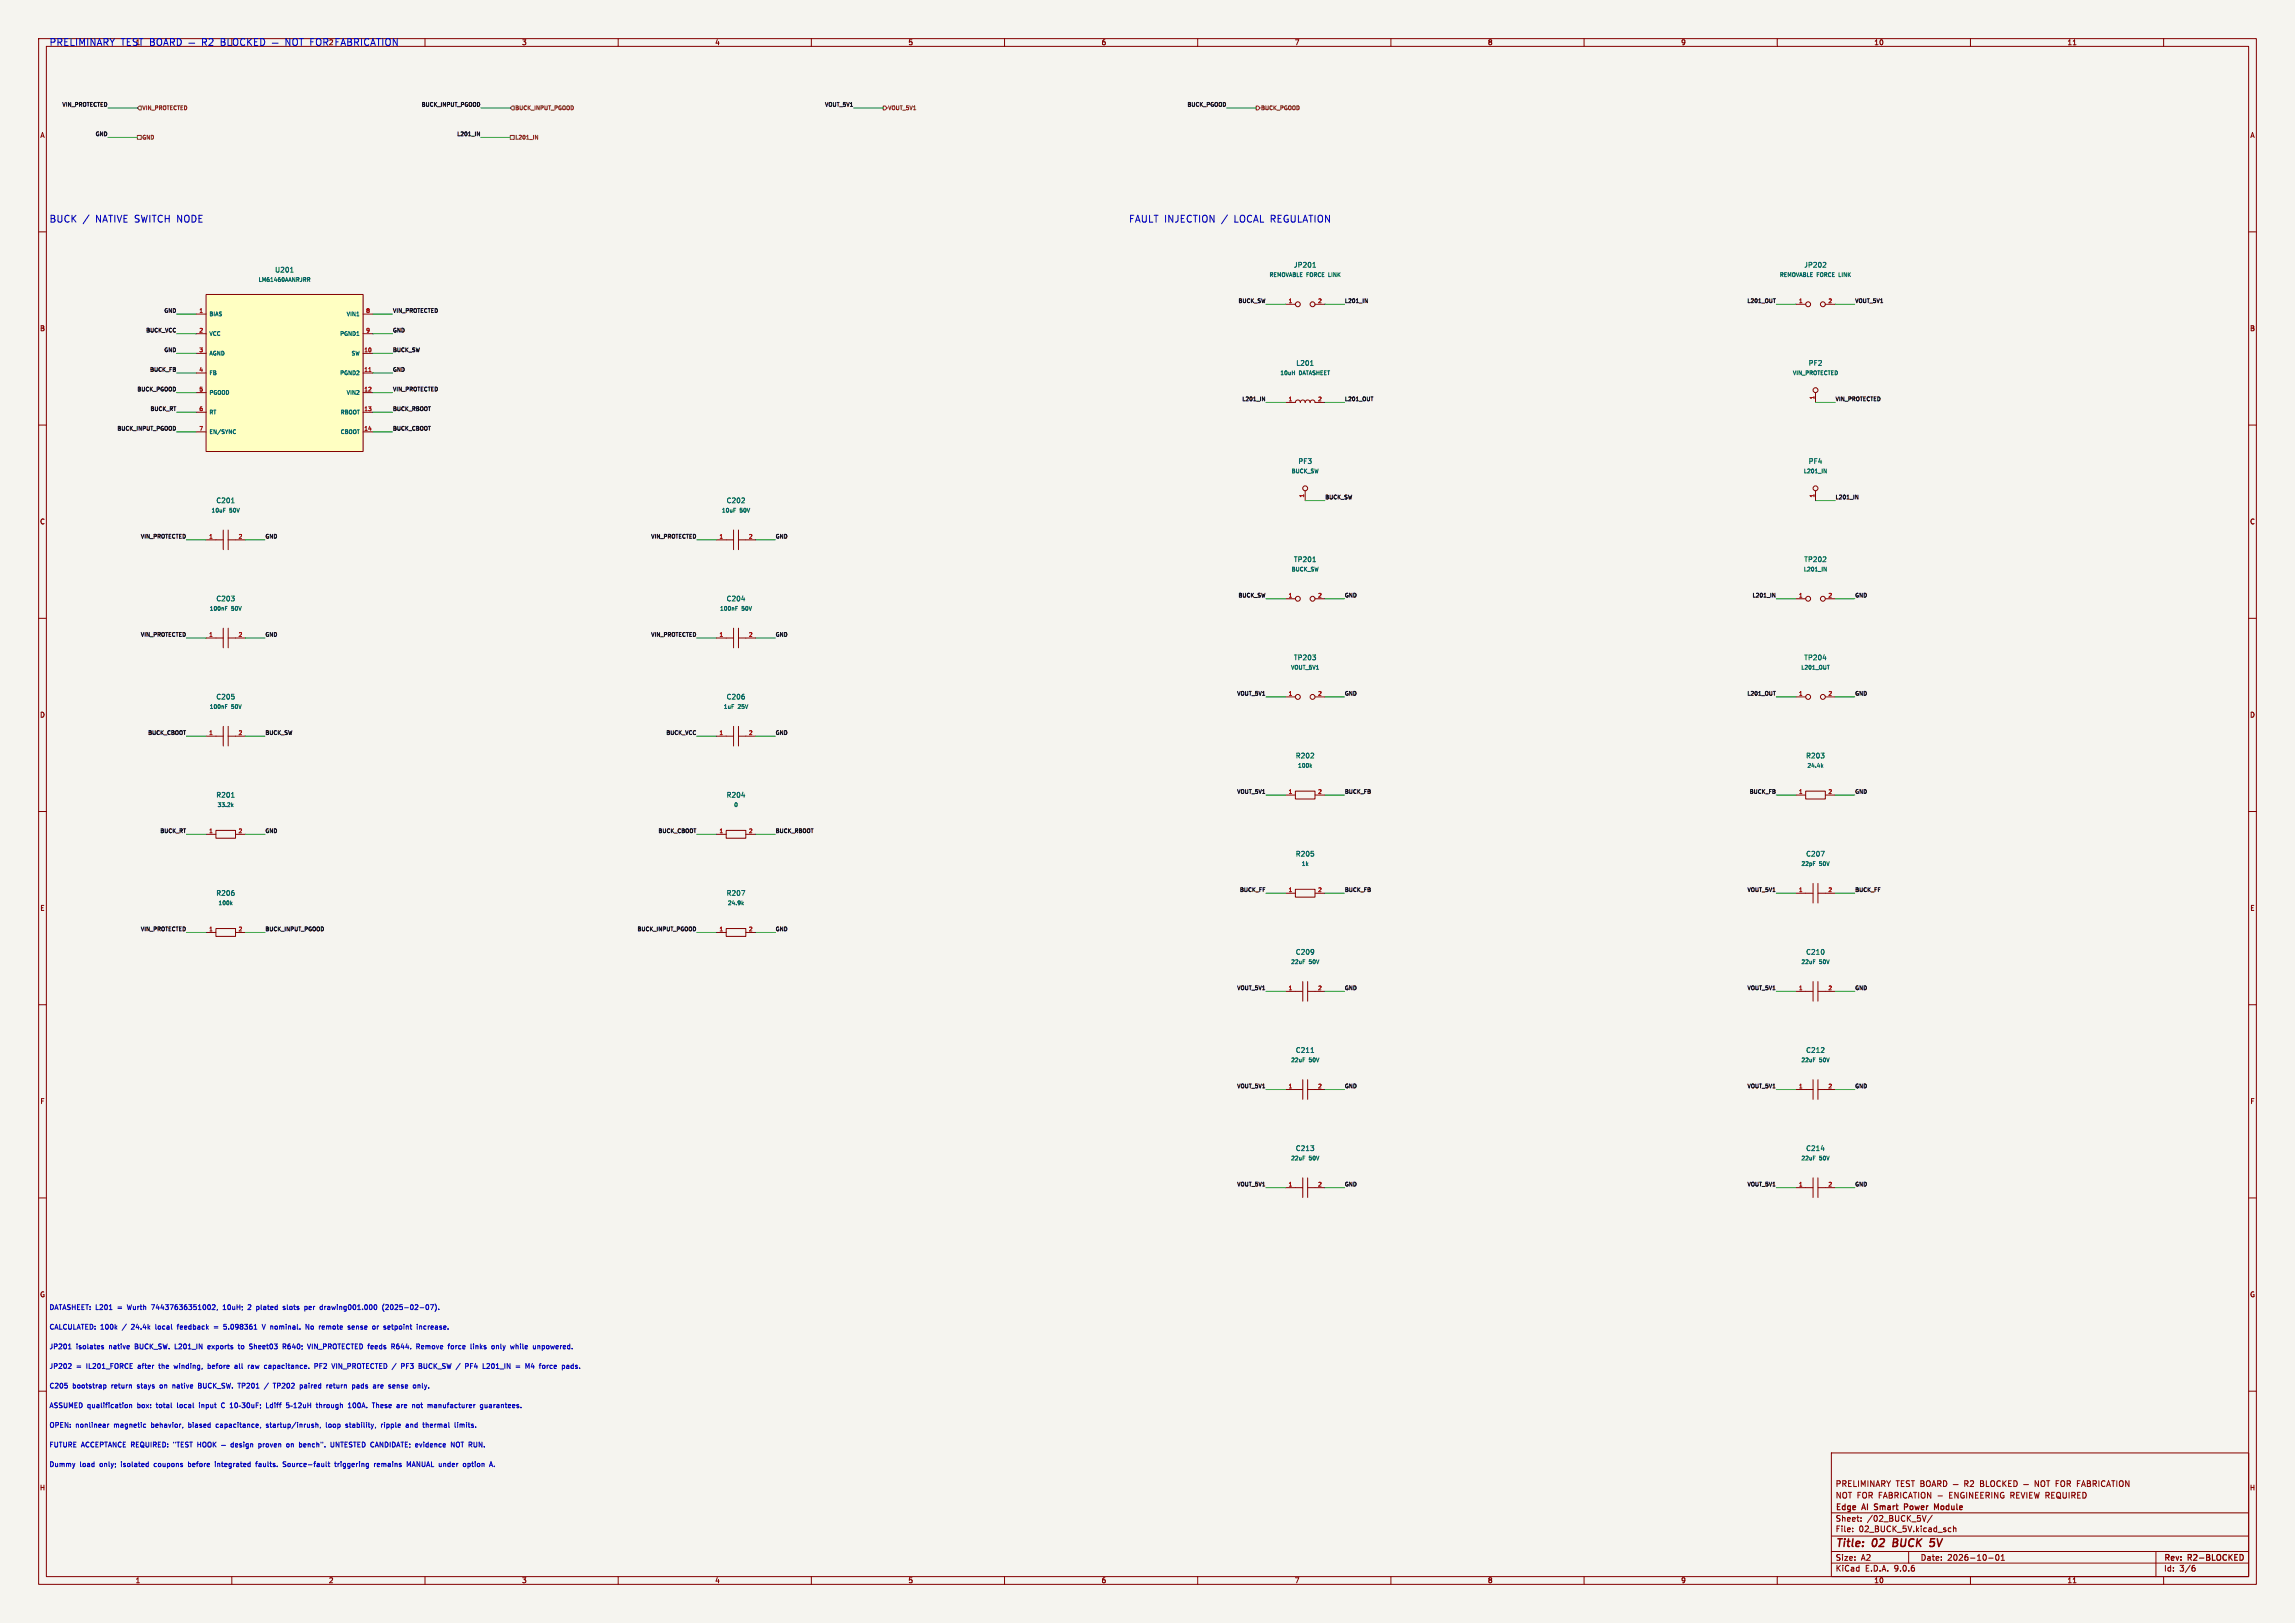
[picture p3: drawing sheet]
<svg xmlns="http://www.w3.org/2000/svg" width="594mm" height="420mm" viewBox="0 0 594 420" stroke-linecap="round" stroke-linejoin="round" font-family="sans-serif">
<defs><g id="words">
<g font-size="2.8" fill="#840000">
<text x="475" y="400.9">Title:</text>
<text x="484.7" y="400.9">02</text>
<text x="490.8" y="400.9">BUCK</text>
<text x="501.2" y="400.9">5V</text>
</g>
<g font-size="2.5" fill="#0000c2">
<text x="12.7" y="57.9">BUCK</text>
<text x="24.7" y="57.9">NATIVE SWITCH NODE</text>
<text x="292.1" y="57.9">FAULT INJECTION</text>
<text x="316.1" y="57.9">/</text>
<text x="319.4" y="57.9">LOCAL REGULATION</text>
</g>
<g font-size="2.1" fill="#840000">
<text x="475" y="388">NOT FOR FABRICATION -</text>
<text x="475" y="385">PRELIMINARY</text>
<text x="504.8" y="388">ENGINEERING REVIEW REQUIRED</text>
<text x="475" y="394">Sheet:</text>
<text x="475" y="391.2">Edge</text>
<text x="482.1" y="391.2">AI</text>
<text x="483.2" y="394">/02_BUCK_5V/</text>
<text x="485.8" y="391.2">Smart</text>
<text x="494.2" y="391.2">Power</text>
<text x="502.5" y="391.2">Module</text>
<text x="475" y="396.7">File:</text>
<text x="481.1" y="396.7">02_BUCK_5V.kicad_sch</text>
<text x="475" y="406.9">KiCad</text>
<text x="475" y="404.1">Size:</text>
<text x="481.7" y="404.1">A2</text>
<text x="482.7" y="406.9">E.D.A.</text>
<text x="490.3" y="406.9">9.0.6</text>
<text x="497" y="404.1">Date:</text>
<text x="504" y="404.1">2026-10-01</text>
<text x="560" y="404.3">Rev:</text>
<text x="560" y="406.9">Id:</text>
<text x="564.1" y="406.9">3/6</text>
<text x="566.4" y="404.3">R2-BLOCKED</text>
</g>
<g font-size="1.8" fill="#0000c2">
<text x="35" y="11.9">1</text>
<text x="85" y="11.9">2</text>
<text x="12.7" y="339.3">DATASHEET: L201</text>
<text x="30.5" y="339.3">=</text>
<text x="33.3" y="339.3">Wurth</text>
<text x="39.7" y="339.3">74437636351002,</text>
<text x="58.4" y="339.3">10uH;</text>
<text x="65.1" y="339.3">2</text>
<text x="67.5" y="339.3">plated</text>
<text x="74.6" y="339.3">slots</text>
<text x="80.3" y="339.3">per</text>
<text x="84.5" y="339.3">drawing001.000</text>
<text x="100.9" y="339.3">(2025-02-07).</text>
<text x="12.7" y="344.4">CALCULATED: 100k</text>
<text x="31.8" y="344.4">/</text>
<text x="34.3" y="344.4">24.4k</text>
<text x="40.7" y="344.4">local</text>
<text x="46.6" y="344.4">feedback</text>
<text x="59" y="344.4">5.098361</text>
<text x="69.2" y="344.4">V nominal.</text>
<text x="80.8" y="344.4">No</text>
<text x="84.5" y="344.4">remote</text>
<text x="92.2" y="344.4">sense</text>
<text x="98.7" y="344.4">or</text>
<text x="101.8" y="344.4">setpoint</text>
<text x="110.6" y="344.4">increase.</text>
<text x="12.7" y="349.5">JP201</text>
<text x="19.7" y="349.5">isolates</text>
<text x="28.3" y="349.5">native</text>
<text x="35.2" y="349.5">BUCK_SW.</text>
<text x="45.7" y="349.5">L201_IN</text>
<text x="54.5" y="349.5">exports</text>
<text x="62.6" y="349.5">to</text>
<text x="65.6" y="349.5">Sheet03</text>
<text x="74.5" y="349.5">R640;</text>
<text x="81.2" y="349.5">VIN_PROTECTED feeds</text>
<text x="103.2" y="349.5">R644.</text>
<text x="109.9" y="349.5">Remove</text>
<text x="118.3" y="349.5">force</text>
<text x="124.3" y="349.5">links</text>
<text x="130" y="349.5">only</text>
<text x="135.1" y="349.5">while</text>
<text x="141.1" y="349.5">unpowered.</text>
<text x="12.7" y="359.6">C205</text>
<text x="12.7" y="354.5">JP202</text>
<text x="18.8" y="359.6">bootstrap</text>
<text x="19.7" y="354.5">=</text>
<text x="22.5" y="354.5">IL201_FORCE</text>
<text x="29" y="359.6">return</text>
<text x="35.8" y="359.6">stays</text>
<text x="36" y="354.5">after</text>
<text x="41.6" y="354.5">the</text>
<text x="41.9" y="359.6">on</text>
<text x="45.3" y="359.6">native</text>
<text x="45.8" y="354.5">winding,</text>
<text x="52.2" y="359.6">BUCK_SW.</text>
<text x="54.7" y="354.5">before</text>
<text x="61.8" y="354.5">all</text>
<text x="62.7" y="359.6">TP201</text>
<text x="65.5" y="354.5">raw</text>
<text x="69.9" y="354.5">capacitance.</text>
<text x="72.3" y="359.6">TP202</text>
<text x="79.3" y="359.6">paired</text>
<text x="83.1" y="354.5">PF2</text>
<text x="86.4" y="359.6">return</text>
<text x="87.9" y="354.5">VIN_PROTECTED /</text>
<text x="93.3" y="359.6">pads</text>
<text x="98.9" y="359.6">are</text>
<text x="103.1" y="359.6">sense</text>
<text x="106.2" y="354.5">PF3</text>
<text x="109.7" y="359.6">only.</text>
<text x="110.9" y="354.5">BUCK_SW /</text>
<text x="123.4" y="354.5">PF4</text>
<text x="128.1" y="354.5">L201_IN</text>
<text x="136.8" y="354.5">=</text>
<text x="139.6" y="354.5">M4</text>
<text x="143.4" y="354.5">force</text>
<text x="149.4" y="354.5">pads.</text>
<text x="12.7" y="364.7">ASSUMED qualification</text>
<text x="35.7" y="364.7">box:</text>
<text x="40.8" y="364.7">total</text>
<text x="46.4" y="364.7">local</text>
<text x="52.2" y="364.7">input</text>
<text x="70.2" y="364.7">Ldiff</text>
<text x="83.6" y="364.7">through</text>
<text x="92" y="364.7">100A.</text>
<text x="98.5" y="364.7">These</text>
<text x="105" y="364.7">are</text>
<text x="109.2" y="364.7">not</text>
<text x="113.4" y="364.7">manufacturer</text>
<text x="127.2" y="364.7">guarantees.</text>
<text x="12.7" y="369.8">OPEN:</text>
<text x="19.6" y="369.8">nonlinear</text>
<text x="29.6" y="369.8">magnetic</text>
<text x="39.4" y="369.8">behavior,</text>
<text x="49.3" y="369.8">biased</text>
<text x="56.6" y="369.8">capacitance,</text>
<text x="69.8" y="369.8">startup/inrush,</text>
<text x="85.5" y="369.8">loop</text>
<text x="90.8" y="369.8">stability,</text>
<text x="100.2" y="369.8">ripple</text>
<text x="106.8" y="369.8">and</text>
<text x="111.4" y="369.8">thermal</text>
<text x="119.8" y="369.8">limits.</text>
<text x="12.7" y="374.9">FUTURE ACCEPTANCE REQUIRED:</text>
<text x="45.2" y="374.9">&quot;TEST</text>
<text x="68" y="374.9">proven</text>
<text x="75.5" y="374.9">on</text>
<text x="78.9" y="374.9">bench&quot;.</text>
<text x="87.3" y="374.9">UNTESTED CANDIDATE; evidence</text>
<text x="119.1" y="374.9">NOT RUN.</text>
<text x="12.7" y="379.9">Dummy</text>
<text x="20.6" y="379.9">load</text>
<text x="25.9" y="379.9">only;</text>
<text x="31.6" y="379.9">isolated</text>
<text x="40.4" y="379.9">coupons</text>
<text x="49.4" y="379.9">before</text>
<text x="56.6" y="379.9">integrated</text>
<text x="67.3" y="379.9">faults.</text>
<text x="74.6" y="379.9">Source-fault</text>
<text x="88.2" y="379.9">triggering</text>
<text x="98.6" y="379.9">remains</text>
<text x="107.2" y="379.9">MANUAL under</text>
<text x="122.2" y="379.9">option</text>
</g>
<g font-size="1.8" fill="#840000">
<text x="135" y="11.9">3</text>
<text x="185" y="11.9">4</text>
<text x="235" y="11.9">5</text>
<text x="285" y="11.9">6</text>
<text x="335" y="11.9">7</text>
<text x="385" y="11.9">8</text>
<text x="435" y="11.9">9</text>
<text x="485" y="11.9">10</text>
<text x="535" y="11.9">11</text>
<text x="10.3" y="35.9">A</text>
<text x="582.3" y="35.9">A</text>
<text x="10.3" y="85.9">B</text>
<text x="582.3" y="85.9">B</text>
<text x="10.3" y="135.9">C</text>
<text x="582.3" y="135.9">C</text>
<text x="10.3" y="185.9">D</text>
<text x="582.3" y="185.9">D</text>
<text x="10.3" y="235.9">E</text>
<text x="582.3" y="235.9">E</text>
<text x="10.3" y="285.9">F</text>
<text x="582.3" y="285.9">F</text>
<text x="10.3" y="335.9">G</text>
<text x="582.3" y="335.9">G</text>
<text x="10.2" y="385.9">H</text>
<text x="582.2" y="385.9">H</text>
<text x="35" y="409.9">1</text>
<text x="85" y="409.9">2</text>
<text x="135" y="409.9">3</text>
<text x="185" y="409.9">4</text>
<text x="235" y="409.9">5</text>
<text x="285" y="409.9">6</text>
<text x="335" y="409.9">7</text>
<text x="385" y="409.9">8</text>
<text x="435" y="409.9">9</text>
<text x="485" y="409.9">10</text>
<text x="535" y="409.9">11</text>
</g>
<g font-size="1.8" fill="#006464">
<text x="71.1" y="70.7">U201</text>
<text x="334.8" y="69.4">JP201</text>
<text x="466.9" y="69.4">JP202</text>
<text x="335.4" y="94.8">L201</text>
<text x="468" y="94.8">PF2</text>
<text x="335.9" y="120.2">PF3</text>
<text x="468" y="120.2">PF4</text>
<text x="55.9" y="130.4">C201</text>
<text x="187.9" y="130.4">C202</text>
<text x="334.8" y="145.6">TP201</text>
<text x="466.9" y="145.6">TP202</text>
<text x="55.9" y="155.8">C203</text>
<text x="187.9" y="155.8">C204</text>
<text x="334.8" y="171">TP203</text>
<text x="466.9" y="171">TP204</text>
<text x="55.9" y="181.2">C205</text>
<text x="187.9" y="181.2">C206</text>
<text x="335.3" y="196.4">R202</text>
<text x="467.3" y="196.4">R203</text>
<text x="55.9" y="206.6">R201</text>
<text x="187.9" y="206.6">R204</text>
<text x="335.3" y="221.8">R205</text>
<text x="467.3" y="221.8">C207</text>
<text x="55.9" y="232">R206</text>
<text x="187.9" y="232">R207</text>
<text x="335.3" y="247.2">C209</text>
<text x="467.3" y="247.2">C210</text>
<text x="335.3" y="272.6">C211</text>
<text x="467.3" y="272.6">C212</text>
<text x="335.3" y="298">C213</text>
<text x="467.3" y="298">C214</text>
</g>
<g font-size="1.4" fill="#0f0f0f">
<text x="16" y="27.7">VIN_PROTECTED</text>
<text x="109" y="27.7">BUCK_INPUT_PGOOD</text>
<text x="213.4" y="27.7">VOUT_5V1</text>
<text x="307.2" y="27.7">BUCK_PGOOD</text>
<text x="24.6" y="35.3">GND</text>
<text x="118.2" y="35.3">L201_IN</text>
<text x="42.4" y="81">GND</text>
<text x="101.6" y="81">VIN_PROTECTED</text>
<text x="320.4" y="78.5">BUCK_SW</text>
<text x="348" y="78.5">L201_IN</text>
<text x="452.1" y="78.5">L201_OUT</text>
<text x="480.1" y="78.5">VOUT_5V1</text>
<text x="37.7" y="86.1">BUCK_VCC</text>
<text x="101.6" y="86.1">GND</text>
<text x="42.4" y="91.2">GND</text>
<text x="101.6" y="91.2">BUCK_SW</text>
<text x="35.4" y="101.3">BUCK_PGOOD</text>
<text x="38.7" y="96.2">BUCK_FB</text>
<text x="101.6" y="96.2">GND</text>
<text x="101.6" y="101.3">VIN_PROTECTED</text>
<text x="38.8" y="106.4">BUCK_RT</text>
<text x="101.6" y="106.4">BUCK_RBOOT</text>
<text x="321.4" y="103.9">L201_IN</text>
<text x="348" y="103.9">L201_OUT</text>
<text x="475" y="103.9">VIN_PROTECTED</text>
<text x="30.2" y="111.5">BUCK_INPUT_PGOOD</text>
<text x="101.6" y="111.5">BUCK_CBOOT</text>
<text x="342.9" y="129.3">BUCK_SW</text>
<text x="475" y="129.3">L201_IN</text>
<text x="36.3" y="139.4">VIN_PROTECTED</text>
<text x="68.6" y="139.4">GND</text>
<text x="168.4" y="139.4">VIN_PROTECTED</text>
<text x="200.7" y="139.4">GND</text>
<text x="320.4" y="154.7">BUCK_SW</text>
<text x="348" y="154.7">GND</text>
<text x="453.4" y="154.7">L201_IN</text>
<text x="480.1" y="154.7">GND</text>
<text x="36.3" y="164.8">VIN_PROTECTED</text>
<text x="68.6" y="164.8">GND</text>
<text x="168.4" y="164.8">VIN_PROTECTED</text>
<text x="200.7" y="164.8">GND</text>
<text x="320.1" y="180.1">VOUT_5V1</text>
<text x="348" y="180.1">GND</text>
<text x="452.1" y="180.1">L201_OUT</text>
<text x="480.1" y="180.1">GND</text>
<text x="38.2" y="190.2">BUCK_CBOOT</text>
<text x="68.6" y="190.2">BUCK_SW</text>
<text x="172.3" y="190.2">BUCK_VCC</text>
<text x="200.7" y="190.2">GND</text>
<text x="320.1" y="205.5">VOUT_5V1</text>
<text x="348" y="205.5">BUCK_FB</text>
<text x="452.7" y="205.5">BUCK_FB</text>
<text x="480.1" y="205.5">GND</text>
<text x="41.3" y="215.6">BUCK_RT</text>
<text x="68.6" y="215.6">GND</text>
<text x="170.3" y="215.6">BUCK_CBOOT</text>
<text x="200.7" y="215.6">BUCK_RBOOT</text>
<text x="320.8" y="230.9">BUCK_FF</text>
<text x="348" y="230.9">BUCK_FB</text>
<text x="452.1" y="230.9">VOUT_5V1</text>
<text x="480.1" y="230.9">BUCK_FF</text>
<text x="36.3" y="241">VIN_PROTECTED</text>
<text x="68.6" y="241">BUCK_INPUT_PGOOD</text>
<text x="164.8" y="241">BUCK_INPUT_PGOOD</text>
<text x="200.7" y="241">GND</text>
<text x="320.1" y="256.3">VOUT_5V1</text>
<text x="348" y="256.3">GND</text>
<text x="452.1" y="256.3">VOUT_5V1</text>
<text x="480.1" y="256.3">GND</text>
<text x="320.1" y="281.7">VOUT_5V1</text>
<text x="348" y="281.7">GND</text>
<text x="452.1" y="281.7">VOUT_5V1</text>
<text x="480.1" y="281.7">GND</text>
<text x="320.1" y="307.1">VOUT_5V1</text>
<text x="348" y="307.1">GND</text>
<text x="452.1" y="307.1">VOUT_5V1</text>
<text x="480.1" y="307.1">GND</text>
</g>
<g font-size="1.4" fill="#725600">
<text x="36.7" y="28.7">VIN_PROTECTED</text>
<text x="133.2" y="28.7">BUCK_INPUT_PGOOD</text>
<text x="229.8" y="28.7">VOUT_5V1</text>
<text x="326.3" y="28.7">BUCK_PGOOD</text>
<text x="36.7" y="36.3">GND</text>
<text x="133.2" y="36.3">L201_IN</text>
</g>
<g font-size="1.4" fill="#006464">
<text x="328.5" y="71.9">REMOVABLE FORCE LINK</text>
<text x="460.5" y="71.9">REMOVABLE FORCE LINK</text>
<text x="66.8" y="73.1">LM61460AANRJRR</text>
<text x="54.1" y="82">BIAS</text>
<text x="89.6" y="82">VIN1</text>
<text x="54.1" y="87.1">VCC</text>
<text x="87.9" y="87.1">PGND1</text>
<text x="54.1" y="92.2">AGND</text>
<text x="90.8" y="92.2">SW</text>
<text x="54.1" y="97.3">FB</text>
<text x="87.9" y="97.3">PGND2</text>
<text x="331.3" y="97.3">10uH</text>
<text x="336.2" y="97.3">DATASHEET</text>
<text x="463.9" y="97.3">VIN_PROTECTED</text>
<text x="54.1" y="102.3">PGOOD</text>
<text x="54.1" y="107.4">RT</text>
<text x="88" y="107.4">RBOOT</text>
<text x="89.6" y="102.3">VIN2</text>
<text x="54.1" y="112.5">EN/SYNC</text>
<text x="88" y="112.5">CBOOT</text>
<text x="334.2" y="122.7">BUCK_SW</text>
<text x="466.7" y="122.7">L201_IN</text>
<text x="54.6" y="132.8">10uF</text>
<text x="59.4" y="132.8">50V</text>
<text x="186.7" y="132.8">10uF</text>
<text x="191.5" y="132.8">50V</text>
<text x="334.2" y="148.1">BUCK_SW</text>
<text x="466.7" y="148.1">L201_IN</text>
<text x="54.2" y="158.2">100nF</text>
<text x="59.9" y="158.2">50V</text>
<text x="186.2" y="158.2">100nF</text>
<text x="192" y="158.2">50V</text>
<text x="334" y="173.5">VOUT_5V1</text>
<text x="466.1" y="173.5">L201_OUT</text>
<text x="54.2" y="183.6">100nF</text>
<text x="59.9" y="183.6">50V</text>
<text x="187.2" y="183.6">1uF</text>
<text x="191" y="183.6">25V</text>
<text x="335.8" y="198.9">100k</text>
<text x="467.7" y="198.9">24.4k</text>
<text x="56.2" y="209">33.2k</text>
<text x="189.9" y="209">0</text>
<text x="336.8" y="224.3">1k</text>
<text x="466.1" y="224.3">22pF</text>
<text x="470.9" y="224.3">50V</text>
<text x="56.4" y="234.4">100k</text>
<text x="188.3" y="234.4">24.9k</text>
<text x="334" y="249.7">22uF</text>
<text x="338.8" y="249.7">50V</text>
<text x="466.1" y="249.7">22uF</text>
<text x="470.9" y="249.7">50V</text>
<text x="334" y="275.1">22uF</text>
<text x="338.8" y="275.1">50V</text>
<text x="466.1" y="275.1">22uF</text>
<text x="470.9" y="275.1">50V</text>
<text x="334" y="300.5">22uF</text>
<text x="338.8" y="300.5">50V</text>
<text x="466.1" y="300.5">22uF</text>
<text x="470.9" y="300.5">50V</text>
</g>
<g font-size="1.4" fill="#a90000">
<text x="51.5" y="81">1</text>
<text x="94.6" y="81">8</text>
<text x="333.4" y="78.5">1</text>
<text x="341" y="78.5">2</text>
<text x="465.5" y="78.5">1</text>
<text x="473.1" y="78.5">2</text>
<text x="51.5" y="86.1">2</text>
<text x="94.6" y="86.1">9</text>
<text x="51.5" y="91.2">3</text>
<text x="94.2" y="91.2">10</text>
<text x="51.5" y="96.3">4</text>
<text x="51.5" y="101.3">5</text>
<text x="94.2" y="96.3">11</text>
<text x="94.2" y="101.3">12</text>
<text x="51.5" y="106.4">6</text>
<text x="94.2" y="106.4">13</text>
<text x="333.4" y="103.9">1</text>
<text x="341" y="103.9">2</text>
<text x="469.6" y="103.5" transform="rotate(-90 469.6 103.5)">1</text>
<text x="51.5" y="111.5">7</text>
<text x="94.2" y="111.5">14</text>
<text x="337.6" y="128.9" transform="rotate(-90 337.6 128.9)">1</text>
<text x="469.6" y="128.9" transform="rotate(-90 469.6 128.9)">1</text>
<text x="54" y="139.4">1</text>
<text x="61.6" y="139.4">2</text>
<text x="186.1" y="139.4">1</text>
<text x="193.7" y="139.4">2</text>
<text x="333.4" y="154.7">1</text>
<text x="341" y="154.7">2</text>
<text x="465.5" y="154.7">1</text>
<text x="473.1" y="154.7">2</text>
<text x="54" y="164.8">1</text>
<text x="61.6" y="164.8">2</text>
<text x="186.1" y="164.8">1</text>
<text x="193.7" y="164.8">2</text>
<text x="333.4" y="180.1">1</text>
<text x="341" y="180.1">2</text>
<text x="465.5" y="180.1">1</text>
<text x="473.1" y="180.1">2</text>
<text x="54" y="190.2">1</text>
<text x="61.6" y="190.2">2</text>
<text x="186.1" y="190.2">1</text>
<text x="193.7" y="190.2">2</text>
<text x="333.4" y="205.5">1</text>
<text x="341" y="205.5">2</text>
<text x="465.5" y="205.5">1</text>
<text x="473.1" y="205.5">2</text>
<text x="54" y="215.6">1</text>
<text x="61.6" y="215.6">2</text>
<text x="186.1" y="215.6">1</text>
<text x="193.7" y="215.6">2</text>
<text x="333.4" y="230.9">1</text>
<text x="341" y="230.9">2</text>
<text x="465.5" y="230.9">1</text>
<text x="473.1" y="230.9">2</text>
<text x="54" y="241">1</text>
<text x="61.6" y="241">2</text>
<text x="186.1" y="241">1</text>
<text x="193.7" y="241">2</text>
<text x="333.4" y="256.3">1</text>
<text x="341" y="256.3">2</text>
<text x="465.5" y="256.3">1</text>
<text x="473.1" y="256.3">2</text>
<text x="333.4" y="281.7">1</text>
<text x="341" y="281.7">2</text>
<text x="465.5" y="281.7">1</text>
<text x="473.1" y="281.7">2</text>
<text x="333.4" y="307.1">1</text>
<text x="341" y="307.1">2</text>
<text x="465.5" y="307.1">1</text>
<text x="473.1" y="307.1">2</text>
</g>
</g></defs>
<path d="M0 0h594v420h-594z" fill="#f5f4ef" stroke="#f5f4ef" stroke-width=".26"/>
<g fill="none" stroke="#840000" stroke-width=".26">
<path d="M10 10h574v400h-574zM12 12h570v396h-570zM60 10v2M110 10v2M160 10v2M210 10v2M260 10v2M310 10v2M360 10v2M410 10v2M460 10v2M510 10v2"/>
<path d="M536.6 11.6h.7M560 10v2M10 60h2M582 60h2M10 110h2M582 110h2M10 160h2M582 160h2M10 210h2M582 210h2M10 260h2M582 260h2"/>
<path d="M10 310h2M582 310h2M10 360h2M474 376h108v32h-108zM582 360h2M474 397.5h108M474 391.5h108M479.5 396.2v.2M479.5 395.4v.2M481.7 393.5v.2M481.7 392.7v.2M490.7 383.2h.9"/>
<path d="M491.2 383.2v1.5M492.1 383.9h.5M492.8 383.2h-.7v1.5h.7M494.2 383.2l-.7 .1v.4l.6 .3 .1 .4-.2 .3-.6-.1M494.7 383.2h.8M495.1 383.2v1.5M497.2 383.2h.5l.3 .3-.3 .4 .3 .1v.4l-.3 .3h-.5zM497.2 383.9h.5M498.5 392.2l-.5 1.5M498.7 383.4l.3-.2a.5 .5 0 0 1 .6 .5v.5a.5 .5 0 0 1-.5 .5 .5 .5 0 0 1-.5-.5zM500 384.7l.5-1.5 .5 1.5M500.1 392.1l-1.3 1.9"/>
<path d="M500.2 384.2h.7M501.5 384l.7-.1 .1-.6-.8-.1v1.5M501.9 384l.5 .7M503 383.2a.76 .76 0 0 1 .9 .7 .76 .76 0 0 1-.9 .8zM504.5 395.4h.5M505 396.3l-.5 .1M505.5 384.2h1.3M505.6 395.5l.6-.1v1M505.6 394.9v1.5M508.5 384l.7-.1 .1-.6-.8-.1v1.5M508.9 384l.5 .7M510 383.3l.5-.1 .3 .4-.9 1.1h.9"/>
<path d="M512.6 383.2h.5l.3 .3-.3 .4 .3 .1 .1 .4-.3 .3h-.6zM512.6 383.9h.5M514.1 383.2v1.5h.7M515.3 383.4l.3-.2a.5 .5 0 0 1 .6 .5v.5a.5 .5 0 0 1-.5 .5 .5 .5 0 0 1-.5-.5zM517.7 383.3a.67 .67 0 0 0-.9 .6 .67 .67 0 0 0 .9 .6M518.4 383.2v1.5M518.6 383.8l.6 .9M519.2 383.2l-.8 .8M519.9 383.9h.5M520.6 383.2h-.7v1.5h.7M521.2 383.2a.76 .76 0 0 1 .9 .7 .76 .76 0 0 1-.9 .8zM523.7 384.2h1.3"/>
<path d="M527.6 383.2v1.5l-.9-1.5v1.5M528.3 383.4l.3-.2a.5 .5 0 0 1 .6 .5v.5a.5 .5 0 0 1-.5 .5 .5 .5 0 0 1-.5-.5zM529.7 383.2h.8M530.1 383.2v1.5M532.2 383.9h.5M532.9 383.2h-.7v1.5M533.5 383.4l.2-.2a.5 .5 0 0 1 .7 .5v.5a.5 .5 0 0 1-.5 .5 .5 .5 0 0 1-.5-.5zM535 384l.7-.1 .1-.6-.8-.1v1.5M535.4 384l.5 .7M537.7 383.9h.5M538.4 383.2h-.7v1.5M538.7 384.7l.5-1.5 .5 1.5"/>
<path d="M538.9 384.2h.7M540.2 383.2h.5l.3 .3-.3 .4 .3 .1 .1 .4-.3 .3h-.6zM540.2 383.9h.5M541.7 384l.8-.1v-.6l-.8-.1v1.5M542.1 384l.5 .7M543.2 383.2v1.5M544.8 383.3a.67 .67 0 0 0-.9 .6 .67 .67 0 0 0 .9 .6M545.2 384.7l.5-1.5 .5 1.5M545.4 384.2h.7M546.5 383.2h.9M547 383.2v1.5M547.9 383.2v1.5"/>
<path d="M548.7 383.2h.2a.5 .5 0 0 1 .6 .5v.5a.5 .5 0 0 1-.5 .5 .5 .5 0 0 1-.5-.5zM551 383.2v1.5l-.8-1.5v1.5M60 408v2M110 408v2M160 408v2M210 408v2M260 408v2M310 408v2M360 408v2M410 408v2M460 408v2M474 404.5h108"/>
<path d="M474 401.5h108M494 401.5v3M510 408v2M514.7 403.2h1.2M516.7 402.4l.2-.1a.8 .8 0 0 1 .5 .7 .8 .8 0 0 1-.5 .8l-.4-.6zM518 403.8h.8M518 402.7l.4-.4v1.5M536.6 409.6h.7M558 401.5v6.5M560 408v2M567.6 405.6l.6 .3-.1 .5-.5 .2M568 405.1h-.4"/>
</g>
<path d="M490.2 398.2l-.3 2h.8M499.8 398.2h.9M499.9 399l.6 .1M500.4 400.1l-.7 .1" fill="none" stroke="#840000" stroke-width=".4"/>
<path d="M485.1 390.6l.2 .1M485.2 389.3v.4M493.6 389.2h-.7v1.5M493.6 389.9l-.7 .1M500.7 389.2l.5 1 .5-1v1.5" fill="none" stroke="#840000" stroke-width=".3"/>
<path d="M53.3 76.2h40.7v40.6h-40.7z" fill="#ffffc2"/>
<g fill="none" stroke="#840000" stroke-width=".26">
<path d="M53.3 76.2h40.7v40.6h-40.7zM332.7 78.7h2.6M340.4 78.7h2.5M464.8 78.7h2.6M472.4 78.7h2.6M50.8 81.3h2.5M50.8 86.4h2.5M50.8 91.4h2.5M50.8 96.5h2.5M94 81.3h2.5M94 86.4h2.5M94 91.4h2.5"/>
<path d="M94 96.5h2.5M50.8 101.6h2.5M50.8 106.7h2.5M50.8 111.8h2.5M94 101.6h2.5M94 106.7h2.5M94 111.8h2.5M332.7 104.1h2.6l.2-.4 .4-.2 .5 .2 .1 .4 .2-.4 .5-.2 .4 .2 .2 .4 .2-.4 .5-.2 .4 .2 .2 .4 .2-.4 .4-.2 .5 .2 .2 .4h2.5M469.9 101.6v2.5M53.3 139.7h4.5M57.8 137.2v5M59.1 139.7h4.4"/>
<path d="M59.1 137.2v5M185.4 139.7h4.5M189.9 137.2v5M191.1 139.7h4.5M191.1 137.2v5M337.8 127v2.5M469.9 127v2.5M332.7 154.9h2.6M340.4 154.9h2.5M464.8 154.9h2.6M472.4 154.9h2.6M53.3 165.1h4.5"/>
<path d="M57.8 162.6v5M59.1 162.6v5M59.1 165.1h4.4M185.4 165.1h4.5M189.9 162.6v5M191.1 162.6v5M191.1 165.1h4.5M53.3 190.5h4.5M57.8 188v5M59.1 188v5M59.1 190.5h4.4M185.4 190.5h4.5"/>
<path d="M189.9 188v5M191.1 190.5h4.5M191.1 188v5M332.7 180.3h2.6M340.4 180.3h2.5M464.8 180.3h2.6M472.4 180.3h2.6M53.3 215.9h2.6M55.9 214.9h5.1v2h-5.1zM61 215.9h2.5M185.4 215.9h2.6M188 214.9h5v2h-5z"/>
<path d="M193 215.9h2.6M332.7 205.7h2.6M335.3 204.7h5.1v2.1h-5.1zM340.4 205.7h2.5M464.8 205.7h2.6M467.4 204.7h5v2.1h-5zM472.4 205.7h2.6M332.7 231.1h2.6M335.3 230.1h5.1v2.1h-5.1zM340.4 231.1h2.5M464.8 231.1h4.5M469.3 228.6v5.1"/>
<path d="M470.5 228.6v5.1M470.5 231.1h4.5M53.3 241.3h2.6M55.9 240.3h5.1v2h-5.1zM61 241.3h2.5M185.4 241.3h2.6M188 240.3h5v2h-5zM193 241.3h2.6M332.7 256.5h4.5M337.2 254v5.1M338.5 256.5h4.4M338.5 254v5.1"/>
<path d="M464.8 256.5h4.5M469.3 254v5.1M470.5 254v5.1M470.5 256.5h4.5M337.2 279.4v5.1M338.5 279.4v5.1M469.3 279.4v5.1M470.5 279.4v5.1M332.7 281.9h4.5M338.5 281.9h4.4M464.8 281.9h4.5M470.5 281.9h4.5"/>
<path d="M332.7 307.3h4.5M337.2 304.8v5.1M338.5 307.3h4.4M338.5 304.8v5.1M464.8 307.3h4.5M469.3 304.8v5.1M470.5 307.3h4.5M470.5 304.8v5.1"/>
<circle cx="335.9" cy="78.7" r=".63"/>
<circle cx="339.7" cy="78.7" r=".63"/>
<circle cx="468" cy="78.7" r=".63"/>
<circle cx="471.8" cy="78.7" r=".63"/>
<circle cx="469.9" cy="101" r=".63"/>
<circle cx="337.8" cy="126.4" r=".63"/>
<circle cx="469.9" cy="126.4" r=".63"/>
<circle cx="335.9" cy="154.9" r=".63"/>
<circle cx="339.7" cy="154.9" r=".63"/>
<circle cx="468" cy="154.9" r=".63"/>
<circle cx="471.8" cy="154.9" r=".63"/>
<circle cx="335.9" cy="180.3" r=".63"/>
<circle cx="339.7" cy="180.3" r=".63"/>
<circle cx="468" cy="180.3" r=".63"/>
<circle cx="471.8" cy="180.3" r=".63"/>
</g>
<g fill="none" stroke="#006464" stroke-width=".26">
<path d="M75.2 70.4h.7M79.6 71.8l.6 .2-.1 .3-.5 .1M79.9 72.4l.3 .5M339.8 69.2h.7M340 68.1l.1-.2v1.3M472.3 67.9l.3 .2-.1 .3-.7 .8h.8M334.5 96.4h.6M335.1 96v1M339.2 94.6h.7M60.8 111.2l.2 .1M61 112.1l-.2 .1M57.9 131.5h.4"/>
<path d="M59.9 130.1h.7M189.9 131.5h.5M472.1 121.4l.6 1v-1M58.3 157.4h.4M58.3 156.9h.5M190.4 157.4h.4M190.4 156.9h.5M192 155.1h.8M339.8 145.4h.7M472.1 146.8l.6 1v-1M471.9 170.3h.8M472.9 172.2h.6"/>
<path d="M58.3 182.8h.4M58.3 182.3h.5M339.2 198.2l.3 .4M339.5 197.9l-.4 .4M471.5 198.2l.3 .4M471.8 197.9l-.4 .4M59.9 206.3h.7M60 208.4l.3 .3M60.3 208.1l-.4 .4M192 205.9h.8M59.8 233.8l.3 .3M60.1 233.5l-.4 .4"/>
<path d="M191.9 230.4h.9l-.6 1.3M192.1 233.8l.3 .3M192.4 233.5l-.4 .4M469.3 223h.5M471.3 220.3h.9l-.6 1.3M337.3 248.4h.4M469.3 248.4h.5M337.3 273.8h.4M339.3 272.4h.7M469.3 273.8h.5M337.3 299.2h.4M469.3 299.2h.5"/>
<path d="M471.4 297.3h.8"/>
</g>
<path d="M95.4 96.1h.6" fill="none" stroke="#a90000" stroke-width=".26"/>
<path d="M35.6 35.1h1v1h-1zM36.1 27.4h.5v1h-.5l-.5-.5zM132.1 35.1h1v1h-1zM132.6 27.4h.5v1h-.5l-.5-.5zM138.6 35l.6 1v-1M228.6 27.4h.5l.5 .5-.5 .5h-.5zM325.1 27.4h.5l.5 .5-.5 .5h-.5z" fill="none" stroke="#725600" stroke-width=".26"/>
<path d="M123.5 34.1l.6 1v-1M353.3 77.3l.6 1v-1M459 77.3h.5M326.7 102.7l.6 1v-1M354.8 102.7h.6M480.3 128.1l.6 1v-1M458.8 153.5l.6 1v-1M459 178.9h.5" fill="none" stroke="#0f0f0f" stroke-width=".26"/>
<g fill="none" stroke="#009600" stroke-width=".26">
<path d="M27.9 27.9h7.7M27.9 35.6h7.7M124.5 27.9h7.6M124.5 35.6h7.6M221 27.9h7.6M317.5 27.9h7.6M327.7 78.7h5M342.9 78.7h5.1M459.7 78.7h5.1M475 78.7h5.1M45.7 96.5h5.1M45.7 91.4h5.1"/>
<path d="M45.7 86.4h5.1M45.7 81.3h5.1M96.5 96.5h5.1M96.5 91.4h5.1M96.5 86.4h5.1M96.5 81.3h5.1M45.7 106.7h5.1M45.7 111.8h5.1M45.7 101.6h5.1M96.5 106.7h5.1M96.5 111.8h5.1M96.5 101.6h5.1"/>
<path d="M327.7 104.1h5M342.9 104.1h5.1M469.9 104.1h5.1M48.3 139.7h5M63.5 139.7h5.1M180.3 139.7h5.1M195.6 139.7h5.1M337.8 129.5h5.1M469.9 129.5h5.1M327.7 154.9h5M342.9 154.9h5.1M459.7 154.9h5.1"/>
<path d="M475 154.9h5.1M48.3 165.1h5M63.5 165.1h5.1M180.3 165.1h5.1M195.6 165.1h5.1M48.3 190.5h5M63.5 190.5h5.1M180.3 190.5h5.1M195.6 190.5h5.1M327.7 180.3h5M342.9 180.3h5.1M459.7 180.3h5.1"/>
<path d="M475 180.3h5.1M48.3 215.9h5M63.5 215.9h5.1M180.3 215.9h5.1M195.6 215.9h5.1M327.7 205.7h5M342.9 205.7h5.1M459.7 205.7h5.1M475 205.7h5.1M327.7 231.1h5M342.9 231.1h5.1M459.7 231.1h5.1"/>
<path d="M475 231.1h5.1M48.3 241.3h5M63.5 241.3h5.1M180.3 241.3h5.1M195.6 241.3h5.1M327.7 256.5h5M342.9 256.5h5.1M459.7 256.5h5.1M475 256.5h5.1M327.7 281.9h5M342.9 281.9h5.1M459.7 281.9h5.1"/>
<path d="M475 281.9h5.1M327.7 307.3h5M342.9 307.3h5.1M459.7 307.3h5.1M475 307.3h5.1"/>
</g>
<g fill="none" stroke="#0000c2" stroke-width=".26">
<path d="M13.2 10.9l.9-.1 .1-.2v-.4l-1-.2v1.8M15 10.9l.8-.1 .2-.2-.1-.4-.9-.2v1.8M15.4 10.9l.6 .9M16.8 10.8h.6M17.6 10h-.8v1.8h.8M18.4 10v1.8h.8M19.8 10v1.8M20.7 11.8v-1.8l.6 1.3 .6-1.3v1.8M22.7 10v1.8M24.6 10v1.8l-1-1.8v1.8M25.2 11.8l.6-1.8 .5 1.8M25.3 11.3h.9"/>
<path d="M26.9 10.9l.9-.1 .2-.2-.1-.4-1-.2v1.8M27.4 10.9l.6 .9M28.5 10l.6 .9M29.1 10.9v.9M29.6 10l-.5 .9M31.3 10h1.1M31.9 10v1.8M33 10.8h.5M33.8 10h-.8v1.8h.8M34.5 11.7l.2 .1M34.6 10.2v.5M36 10h1"/>
<path d="M36.5 10v1.8M39 10h.6l.3 .3-.3 .5 .3 .2 .1 .4-.4 .4h-.6zM39 10.8h.6M40.9 10.1l.2-.1a.6 .6 0 0 1 .7 .6v.6a.59 .59 0 0 1-.6 .6 .59 .59 0 0 1-.5-.6v-.6zM42.3 11.8l.6-1.8 .6 1.8M42.5 11.3h.9M44.1 10.9l.9-.1 .1-.2v-.4l-1-.2v1.8M44.6 10.9l.5 .9M45.9 10a.9 .9 0 0 1 1 .9 .9 .9 0 0 1-1 .9zM48.9 11.2h1.5M52.4 10.9l.9-.1 .1-.2v-.4l-1-.2v1.8M52.8 10.9l.6 .9"/>
<path d="M54.1 10.2l.7-.2 .3 .5-1.1 1.3h1.1M57.3 10h.5l.4 .3-.4 .5 .4 .2 .1 .4-.4 .4h-.6zM57.3 10.8h.5M59 10v1.8h.9M60.6 10.1l.2-.1a.6 .6 0 0 1 .8 .6v.6a.59 .59 0 0 1-.6 .6 .59 .59 0 0 1-.6-.6v-.6zM63.3 10.2a.84 .84 0 0 0-1.1 .5 .84 .84 0 0 0 .8 1.1l.3-.2M64.1 10v1.8M64.4 10.7l.7 1.1M65.1 10l-1 1M65.9 10.8h.6M66.7 10h-.8v1.8h.8M67.5 10a.9 .9 0 0 1 1 .9 .9 .9 0 0 1-1 .9z"/>
<path d="M70.5 11.2h1.5M75 10v1.8l-1-1.8v1.8M76 10.1l.2-.1a.6 .6 0 0 1 .8 .6v.6a.59 .59 0 0 1-.6 .6 .59 .59 0 0 1-.6-.6v-.6zM77.5 10h1M78 10v1.8M80.4 10.8h.6M81.3 10h-.9v1.8M82.1 10.1l.2-.1a.6 .6 0 0 1 .8 .6v.6a.59 .59 0 0 1-.6 .6 .59 .59 0 0 1-.6-.6v-.6zM83.8 10.9h.7M84.3 10.9l.6 .9M84.5 10h-.7v1.8M87 10.8h.6"/>
<path d="M87.8 10h-.8v1.8M88.2 11.8l.6-1.8 .6 1.8M88.4 11.3h.9M90 10h.6l.3 .3-.3 .5 .3 .2 .1 .4-.3 .4h-.7zM90 10.8h.6M91.8 10.9l.8-.1 .2-.2-.1-.4-.9-.2v1.8M92.2 10.9l.6 .9M93.6 10v1.8M95.4 10.2a.84 .84 0 0 0-1.1 .5 .84 .84 0 0 0 .8 1.1l.3-.2M95.9 11.8l.6-1.8 .6 1.8M96.1 11.3h.9M97.5 10h1"/>
<path d="M98 10v1.8M99.1 10v1.8M99.9 10.2l.4-.2a.6 .6 0 0 1 .7 .6v.6a.59 .59 0 0 1-.6 .6 .59 .59 0 0 1-.6-.6zM102.8 10v1.8l-1-1.8v1.8M23 55.6l-1.5 2.3M28.3 338.9h.7M54.4 337.9v.8M55 337.7l.4-.1 .3 .4-.8 .9h.8M56.3 338.8l-.1 .3M57.7 338.9h.8M58 337.8l-.3 .2M64.7 337.6l-.5 .1"/>
<path d="M64.9 338.2l-.8 .7h.8M66.6 338l.4 .2M67 338.8l-.4 .1M73.8 338.1l-.3-.1-.2 .2 .5 .3v.3h-.5M78.9 338.1l.4-.1 .2 .3-.1 .5h-.5M78.9 338v1.3M83.4 337.6v1.3M99.4 337.4a1.46 1.46 0 0 0 0 2M100.4 337.7h-.6M100.5 338.2l-.7 .7h.7M111.4 337.6h.8l-.5 1.3M112.6 337.4a1.46 1.46 0 0 1 0 2"/>
<path d="M113.6 338.8v.1M17.7 349.1h.7M17.9 348l.2-.2v1.3M18.2 352.9l.2 .2v.3l-.8 .7h.8M26.3 348.4l.5 .4-.2 .3-.3-.1M26.8 348.3l-.3-.1-.2 .2M26.8 358.4v1.2M26.8 358.4h.4l.2 .2-.1 .6h-.5M44.7 358.4v.8M44.9 358.4l-.2 .1M45 353.3l.3 .8M45.8 343.1h.5"/>
<path d="M46.1 342.8l-.1 1.2M51.4 358.5h.4M51.8 357.9h-.4v1.3h.5M53.9 354.1h.3M53.9 352.9v1.2M54 348.2l-.2 .2 .2 .7M54.2 353.3h-.3M54.4 348.5l-.6 .1M55.4 343.3h1M55.4 343.7h1M57.9 343.9h.6M58.6 342.7h-.6l-.1 .6 .6-.1"/>
<path d="M60.8 353.3h.5M61.4 353.6l-.6 .2 .1 .3h.5M61.5 357.9h.8M61.6 348.2h.5M61.8 347.8v1.1l.3 .2M61.9 357.9v1.3M64.3 353.3v.8M64.6 349h.6M64.6 348.3l.6 .2M64.6 353.3l-.3 .2M65.1 353.7v.4M65.3 347.8l-.7 .1"/>
<path d="M67.8 342.7l.5 1.3 .4-1.3M68.9 353.3h.1M69 354.1h-.1M69.5 357.9l-1.1 1.6M70.7 357.9h.7M71 357.9v1.3M73.3 348.4h.6v-.5l-.6-.1v1.3M73.6 348.4l.4 .7M77.8 358.4l.5 .2-.1 .5-.4 .1M78.8 358.8v.4M79.6 347.8l.4 1.3 .4-1.3M79.9 342.7v1.3l-.7-1.3v1.3"/>
<path d="M81.5 353.5h.6l.1-.5-.7-.1v1.2M83.6 343.1l.3 .1 .1 .2-.6 .1M83.9 343.9l-.3 .1M84.9 358.4h-.2M85.3 358.8l.6-.1v-.3h-.4l-.2 .1 .1 .7h.5M87.1 352.9v1.2M90.5 343.5l.1 .2-.1 .3M90.5 343.1l.1 .1M91.4 358.4l.4 .2v.5l-.4 .1M91.7 343.2l-.4-.1-.2 .2 .1 .6h.5M91.7 343.4l-.6 .1M92.4 358.4h.5"/>
<path d="M92.8 358.7l-.5 .2 .1 .3h.4M97.6 343.1v.9M97.8 358.4v.8M98 343.1l-.4 .3M98.2 358.4l-.4 .2M100.9 343.2l.1 .2-.6 .1M101.4 347.8h.5l.2 .2-.1 .4h-.6M101.7 348.4l.4 .7M101.8 358.4h.4v.3l-.6 .1M102.2 359.2h-.4M102.8 347.9l-.2 .9 .2 .3M102.8 348.3l-.2 .2"/>
<path d="M105.2 353.5h.4M105.8 352.9h-.6v1.2M108.2 348.4l.4 .7M108.4 358.4l.3 .1v.7M108.4 347.8l.2 .2-.2 .4M108.6 343.2h.5v.8M109.5 348.2l-.4 .2v.6l.4 .1M109.7 348.5l-.6 .1M110.2 343.1l-.5 .3v.5l.5 .1M110.5 353.9l-.3 .2h-.3M117 348.2l.4 .2v.5l-.4 .2M121.8 352.9h.6"/>
<path d="M121.8 353.5h.4M123.1 352.8l-.3 .9h.8M123.2 348.3h.5v.8M123.2 348.2v.9M127.6 352.9a.68 .68 0 0 0-.4 .6 .68 .68 0 0 0 .4 .6M128.5 348.3h.5v.8M128.5 348.2v.9M133.8 348.2l.3 .2v.7M136.1 354.1v-1.2l.4 .9 .5-.9v1.2M137.8 352.8l-.3 .9M139.6 348.2l.1 .2v.7M140.3 349l.4 .1"/>
<path d="M140.3 348.2v1.3M140.7 348.2l-.4 .1M142.6 354.1h.2M142.6 353.3h.2M147.8 354l.6 .1M148.4 353.3l-.6 .1M148.4 352.9v1.2M19.4 378.7l-.3 .8M27.9 368.5v.9M28.2 368.5l-.3 .3M32.4 363.6l.4-.2 .2 .3-.1 .5h-.5M33.5 363.6l.5-.1 .1 .8"/>
<path d="M33.5 363.4v.9M37.4 368.5l.3 .1M37.7 369.3l-.3 .1M38 378.7h.4M38.4 378.3v1.2h-.4M47.3 369.3v.1M47.3 369.4l-.1 .2M48.8 378.3l.1 1.2M48.9 378.7h-.1M51.2 373.2v1.3M51.2 373.8h.7M51.6 363v.1"/>
<path d="M51.6 363.4v.9M51.9 373.2v1.3M52.7 373.2h.3l.3 .2v.6l-.3 .5-.5-.2v-.7zM53.9 373.4l.2-.2 .5 .2v.6l-.1 .4-.4 .1-.2-.2zM55.2 373.2v1.3M55.4 373.7l.5 .8M55.7 378.3v.1M55.7 378.7v.8M55.9 373.2l-.7 .7M56.2 368.5l-.3 .3v.3l.3 .3M57.3 374h1.1M58.1 363.1a.56 .56 0 0 0-.8 .6 .56 .56 0 0 0 .8 .5"/>
<path d="M59.5 364.3h.8M59.5 363.4l.4-.4v1.3M60.4 373.2v1.3M60.4 373.7l-.4-.1-.2 .2 .1 .6h.5M60.9 363.1l.2-.1a.62 .62 0 0 1 .4 .7 .62 .62 0 0 1-.6 .5l-.1-.4zM60.9 374l.6-.1v-.2l-.4-.1-.2 .2 .1 .6h.5M61.8 363.9h.5M62.5 373.7l-.3-.1-.2 .2 .5 .3v.3h-.5M62.6 363h.8l-.4 .5 .4 .1v.6h-.8M63.1 373.2v.1M63.1 373.6v.9M64 363.1l.2-.1a.62 .62 0 0 1 .5 .7 .62 .62 0 0 1-.6 .5l-.2-.4z"/>
<path d="M64.3 373.7l-.4-.1-.2 .2 .1 .6h.5M64.3 373.6v1l-.3 .3-.3-.1M64.9 373.7h.5v.8M64.9 373.6v.9M65.2 363.4v.8h.5M65.7 363.4v.9M66.1 378.7h.5M66.3 363.6h.4M66.6 378.3l-.3 .1v1.1M66.9 363h-.6v1.3M67 373.7h.5M67 373.6v1.3"/>
<path d="M67.4 363.5v.1M67.5 364.2l-.2 .3M67.5 369.3v.1M67.5 369.4l-.2 .2M67.5 374.3l-.5 .1M68.9 369.3l.4 .1M69 363v1.3h.6M69.3 368.5l-.4 .2 .4 .2M74 378.3l-.7 .1a.53 .53 0 0 0 .6 .6v.5h-.6M74.2 373.7h.6l-.1 .7-.5-.1zM74.8 363h-.6l-.1 .6h.6l.1 .6h-.7M75.2 363.9h.5"/>
<path d="M76.1 364.3h.7M76.1 363.4l.3-.4v1.3M77.3 363.1l.5-.1 .2 .4-.8 .9h.8M77.5 373.2v1.3M77.9 373.6l.2 .2v.4l-.2 .3M78.5 363.4l.1 .8h.5M79.1 363.4v.9M79.7 363.6h.7M79.7 363v1.3M80.4 363v1.3M81.7 368.6h.5l.1 .8M81.7 368.1v1.3"/>
<path d="M81.8 363.4h.5M82 363v1.1l.3 .2M82.7 363v1.3M83 369.3v.1M83 369.4l-.2 .2M83.1 363.4l-.4 .2M84.5 368.1v1.1l.1 .2M84.9 378.7h.5M85.1 378.3v1.1l.3 .1M85.7 373.2v1l.2 .3 .5-.3v-1M86.6 378.7h.5M86.8 378.3v1.1l.3 .1"/>
<path d="M87.5 378.7v.8M87.6 378.7l-.1 .2M90 368.6l-.3-.1-.2 .2 .5 .3v.3h-.5M90.1 364.3h.8M90.1 363.4l.4-.4v1.3M91.7 363a.79 .79 0 0 0 0 1.3M96.9 378.7v.8M97.3 378.7l-.4 .2M97.5 363v1.3M97.9 363.5l-.4 .1M98.1 378.7l-.5 .2 .1 .6h.4M98.3 379l-.7 .1"/>
<path d="M98.7 368.5v.9M99.1 368.5l-.4 .3M99.5 368.1v.1M99.5 368.5v.9M104.3 363.4l-.3 .2M105.1 368.6l.4-.1 .2 .2v.7h-.4l-.2-.5 .6-.1M105.4 378.3l.4 .9 .4-.9v1.2M107.1 378.3l-.4 1.2M108.1 363.4l.4 .3v.5l-.4 .1M110.3 368.6l.3-.1 .2 .2M110.3 368.1v1.3M112.5 363.5h.4"/>
<path d="M113 363.7l-.6 .3 .2 .3 .4-.1M116.8 373.2l.7 1.3v-1.3M117.8 369.2l.2 .2M118.5 368.1v.1M118.5 368.5v.9M118.6 373.2h-.3l-.2 .4v.7l.5 .2M119.1 368.5v.9M119.4 368.5l-.3 .1M121.1 378.7l.6 .1M121.1 378.7v1.3M121.7 379.4l-.6 .1M124.4 363.5h.5"/>
<path d="M124.4 364.2h.5M124.9 363.4v1.1l-.2 .2h-.3M125.5 363.4l.1 .8h.5M126.1 363.4v.9M126.8 363.4l-.1 .1M126.8 363.8l-.2 .2 .2 .3M127.9 379.4v.1"/>
</g>
<use href="#words"/>
</svg>
